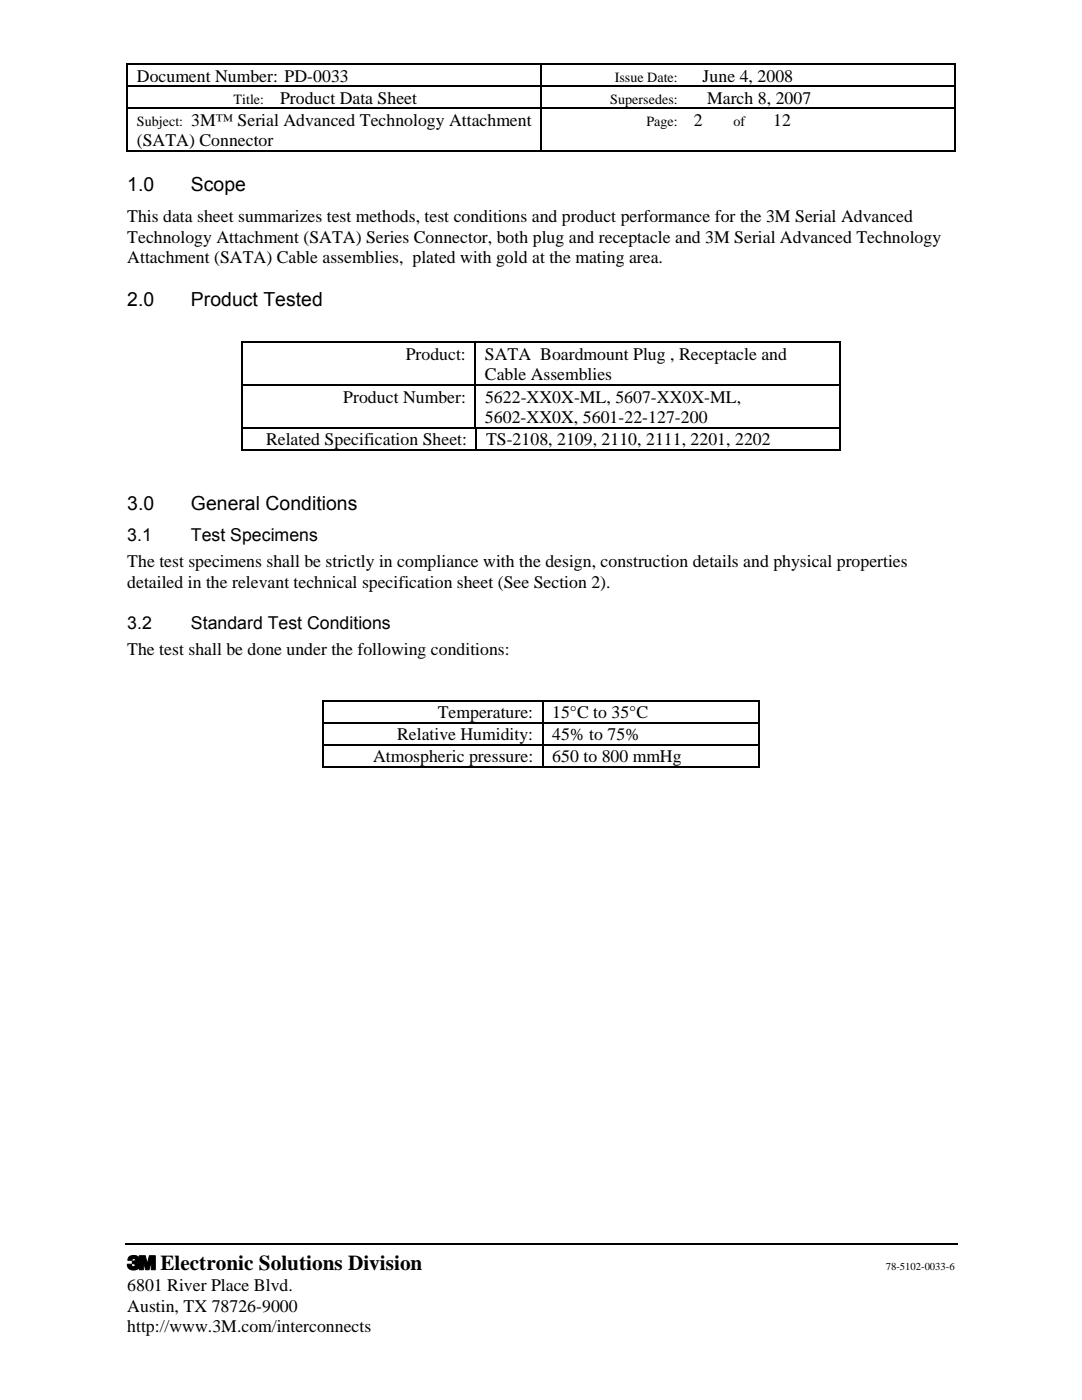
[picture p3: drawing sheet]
<svg xmlns="http://www.w3.org/2000/svg" width="216mm" height="279mm" viewBox="0 0 216 279" stroke-linecap="round" stroke-linejoin="round" font-family="sans-serif">
<defs><g id="words">
<text font-size="4.2" x="25.4" y="253.4">3Electronic Solutions Division</text>
<g font-size="3.9">
<text x="25.4" y="38">1.0</text>
<text x="38.1" y="38">Scope</text>
<text x="25.4" y="61.1">2.0</text>
<text x="38.1" y="61.1">Product Tested</text>
<text x="25.4" y="101.8">3.0</text>
<text x="38.1" y="101.8">General Conditions</text>
</g>
<g font-size="3.5">
<text x="27.3" y="16.3">Document Number: PD-0033</text>
<text x="140.2" y="16.3">June 4, 2008</text>
<text x="55.9" y="20.7">Product Data Sheet</text>
<text x="141.1" y="20.7">March 8, 2007</text>
<text x="27.3" y="29.2">(SATA) Connector</text>
<text x="38.1" y="25.1">3M™ Serial Advanced Technology Attachment</text>
<text x="138.4" y="25.1">2</text>
<text x="154.3" y="25.1">12</text>
<text x="25.4" y="44.3">This data sheet summarizes test methods, test conditions and product performance for the 3M Serial Advanced</text>
<text x="25.4" y="48.5">Technology Attachment (SATA) Series Connector, both plug and receptacle and 3M Serial Advanced Technology</text>
<text x="25.4" y="52.6">Attachment (SATA) Cable assemblies, plated with gold at the mating area.</text>
<text x="81" y="71.8">Product:</text>
<text x="96.8" y="71.8">SATA Boardmount Plug , Receptacle and</text>
<text x="96.8" y="75.9">Cable Assemblies</text>
<text x="68.5" y="80.3">Product Number:</text>
<text x="96.8" y="80.3">5622-XX0X-ML, 5607-XX0X-ML,</text>
<text x="53.1" y="88.9">Related Specification Sheet:</text>
<text x="96.8" y="84.5">5602-XX0X, 5601-22-127-200</text>
<text x="97" y="88.9">TS-2108, 2109, 2110, 2111, 2201, 2202</text>
<text x="25.4" y="108">3.1</text>
<text x="25.4" y="113.2">The test specimens shall be strictly in compliance with the design, construction details and physical properties</text>
<text x="38.1" y="108">Test Specimens</text>
<text x="25.4" y="117.3">detailed in the relevant technical specification sheet (See Section 2).</text>
<text x="25.4" y="125.5">3.2</text>
<text x="38.1" y="125.5">Standard Test Conditions</text>
<text x="25.4" y="130.7">The test shall be done under the following conditions:</text>
<text x="87.4" y="143.4">Temperature:</text>
<text x="110.2" y="143.4">15°C to 35°C</text>
<text x="79.2" y="147.8">Relative Humidity:</text>
<text x="110.2" y="147.8">45% to 75%</text>
<text x="74.4" y="152.2">Atmospheric pressure:</text>
<text x="110.2" y="152.2">650 to 800 mmHg</text>
<text x="25.4" y="257.6">6801 River Place Blvd.</text>
<text x="25.4" y="261.8">Austin, TX 78726-9000</text>
<text x="25.4" y="265.9">http://www.3M.com/interconnects</text>
</g>
<g font-size="2.8">
<text x="122.7" y="16.3">Issue Date:</text>
<text x="46.6" y="20.7">Title:</text>
<text x="121.8" y="20.7">Supersedes:</text>
<text x="27.3" y="25.1">Subject:</text>
<text x="129" y="25.1">Page:</text>
<text x="146.4" y="25.1">of</text>
</g>
<text font-size="2.1" x="176.8" y="253.4">78-5102-0033-6</text>
</g></defs>
<g fill="#000">
<path d="M25.3 12.7h.2v.3h-.2zM25.3 17.1h.2v.3h-.2zM107.8 12.7h.3v.3h-.3zM107.8 17.1h.3v.3h-.3zM190.4 12.7h.2v.3h-.2zM190.4 17.1h.2v.3h-.2zM25.3 21.5h.2v.3h-.2zM107.8 21.5h.3v.3h-.3zM190.4 21.5h.2v.3h-.2zM190.4 30h.2v.3h-.2zM48.2 68.2h.3v.3h-.3zM48.2 76.7h.3v.3h-.3z"/>
<path d="M94.7 68.2h.3v.3h-.3zM94.7 76.7h.3v.3h-.3zM167.4 68.2h.3v.3h-.3zM167.4 76.7h.3v.3h-.3zM48.1 85.3h.2v.2h-.2zM94.9 85.5h.2zM167.4 85.3h.3v.2h-.3zM167.6 85.5h.2zM167.6 89.7h.2v.2h-.2zM64.3 139.8h.3v.2h-.3zM64.3 144.2h.3v.2h-.3zM64.3 148.6h.3v.2h-.3z"/>
<path d="M108.1 139.8h.3v.2h-.3zM108.1 144.2h.3v.2h-.3zM108.1 148.6h.3v.2h-.3zM151.3 139.8h.3v.2h-.3zM151.3 144.2h.3v.2h-.3zM151.3 148.6h.3v.2h-.3zM151.3 153h.3v.2h-.3z"/>
</g>
<g fill="none" stroke="#000" stroke-width=".25">
<path d="M25.3 12.8h82.5M25.4 13v4.1M25.4 17.4v4.1M25.5 17.2h82.3M108 13v4.1M108 17.4v4.1M108.1 12.8h82.3M108.1 17.2h82.3M190.5 13v4.1M190.5 17.4v4.1M25.3 30.2h82.5M25.4 21.8v8.5"/>
<path d="M25.5 21.6h82.3M108 21.8v8.5M108.1 21.6h82.3M108.1 30.2h82.3M190.5 21.8v8.5M48.2 68.3h46.5M48.3 68.5v8.2M48.3 77v8.3M48.5 76.9h46.2M94.9 68.5v8.2M94.9 77v8.3M95 68.3h72.4"/>
<path d="M95 76.9h72.4M167.5 68.5v8.2M167.5 77v8.3M48.1 85.4h119.3M48.1 89.8h46.8M48.2 85.5v4.4M95 85.5v4.4M95.1 89.8h72.5M167.7 85.5v4.4M64.3 139.9h43.8M108.4 139.9h42.9M64.3 153.1h43.8"/>
<path d="M64.5 140v4.2M64.5 144.4v4.2M64.5 148.8v4.4M64.6 144.3h43.5M64.6 148.7h43.5M108.3 140v4.2M108.3 144.4v4.2M108.3 148.8v4.4M108.4 144.3h42.9M108.4 148.7h42.9M108.4 153.1h42.9M151.4 140v4.2"/>
<path d="M151.4 144.4v4.2M151.4 148.8v4.4M24.9 248.3h166.1"/>
</g>
<use href="#words"/>
</svg>
